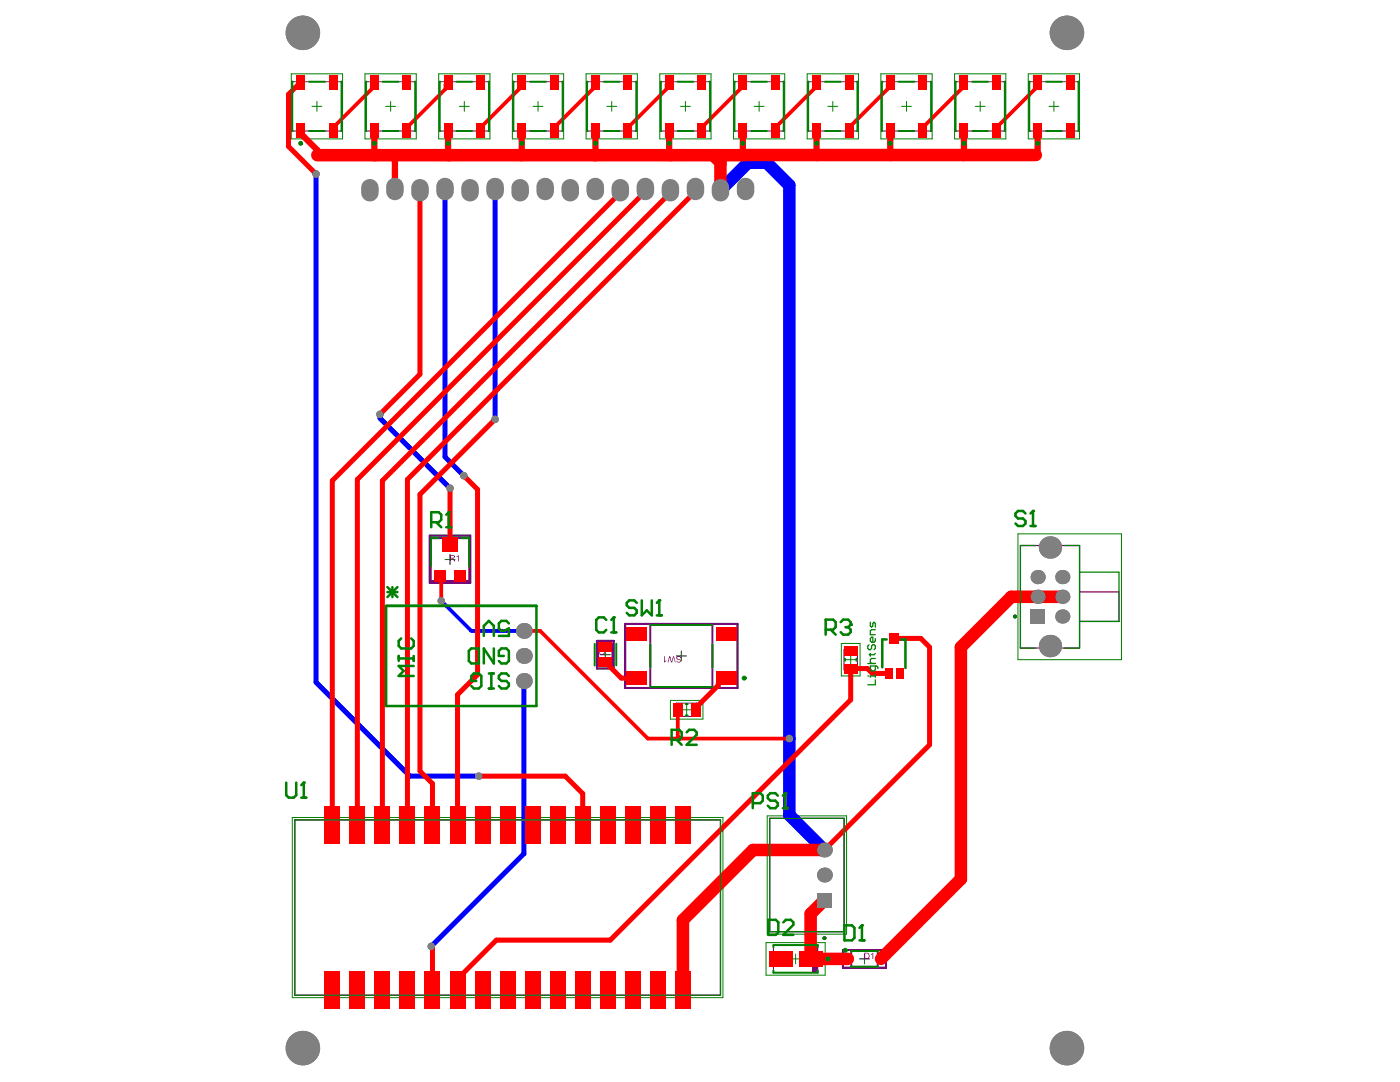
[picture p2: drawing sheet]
<svg xmlns="http://www.w3.org/2000/svg" width="279mm" height="216mm" viewBox="0 0 279 216" stroke-linecap="round" stroke-linejoin="round" font-family="sans-serif">
<path d="M88.8 111.7h2M89.8 110.7v1.9M119.8 130.6h2M120.8 129.7v1.9M135 130.9h2M136 129.9v2M171.5 191.3h2M172.5 190.4v1.9" fill="none" stroke="#000" stroke-width=".2"/>
<path d="M85.8 106.9h8v9.4h-8zM119.1 127.9h3.4v5.5h-3.4zM124.8 124.5h22.4v12.8h-22.4zM168.2 189.6h8.6v3.5h-8.6z" fill="none" stroke="#008000" stroke-width=".39"/>
<g fill="none" stroke="#008000" stroke-width=".2">
<path d="M58.1 14.7h10.3v13h-10.3zM72.8 14.7h10.3v13h-10.3zM87.5 14.7h10.3v13h-10.3zM102.3 14.7h10.2v13h-10.2zM117 14.7h10.2v13h-10.2zM131.7 14.7h10.2v13h-10.2zM146.4 14.7h10.2v13h-10.2zM161.1 14.7h10.2v13h-10.2zM175.8 14.7h10.2v13h-10.2zM190.5 14.7h10.2v13h-10.2zM205.2 14.7h10.2v13h-10.2zM62.3 21.2h1.9"/>
<path d="M63.2 20.2v2M77 21.2h1.9M78 20.2v2M91.7 21.2h1.9M92.7 20.2v2M106.4 21.2h2M107.4 20.2v2M121.1 21.2h2M122.1 20.2v2M135.8 21.2h2M136.8 20.2v2M150.5 21.2h2"/>
<path d="M151.5 20.2v2M165.2 21.2h2M166.2 20.2v2M179.9 21.2h2M180.9 20.2v2M194.6 21.2h2M195.6 20.2v2M209.3 21.2h2M210.3 20.2v2M203.2 106.5h20.6v25.1h-20.6zM133.8 139.8h6.5v3.7h-6.5zM167.9 128.4h3.7v6.5h-3.7z"/>
<path d="M168.8 131.6h2M169.8 130.7v1.9M136.1 141.6h1.9M137 140.6v2M58.3 163.1h86v36h-86zM153.1 162.8h15.9v23.6h-15.9zM152.9 188.1h11.8v6.5h-11.8zM157.8 191.3h2M158.8 190.4v1.9"/>
</g>
<path d="M86 107.4h7.6v8.5h-7.6zM119.4 128.5h2.8v4.3h-2.8zM129.8 124.7h12.4v12.4h-12.4zM169.9 189.8h5.3v3.1h-5.3z" fill="none" stroke="#800080" stroke-width=".39"/>
<g fill="none" stroke="#800080" stroke-width=".2">
<path d="M58.3 16.3h9.9v9.8h-9.9zM73 16.3h9.9v9.8h-9.9zM87.7 16.3h9.9v9.8h-9.9zM102.5 16.3h9.8v9.8h-9.8zM117.2 16.3h9.8v9.8h-9.8zM131.9 16.3h9.8v9.8h-9.8zM146.6 16.3h9.8v9.8h-9.8zM161.3 16.3h9.8v9.8h-9.8zM176 16.3h9.8v9.8h-9.8zM190.7 16.3h9.8v9.8h-9.8zM205.4 16.3h9.8v9.8h-9.8zM168.4 129.6h2.7v4.1h-2.7z"/>
<path d="M135 140.3h4.1v2.7h-4.1zM154.4 188.6h8.8v5.5h-8.8z"/>
</g>
<path d="M203.6 108.9h11.8v20.4h-11.8zM215.4 118.1h7.9v5.9h-7.9M58.8 163.6h85v35h-85zM153.6 163.3h14.9v22.6h-14.9z" fill="none" stroke="#800080" stroke-width=".25"/>
<path d="M162 188.6h1.2v5.5h-1.2z" fill-rule="evenodd" fill="#800080"/>
<g fill="none" stroke="#800080" stroke-width=".39">
<path d="M85.8 106.9h8v9.4h-8zM119.1 127.9h3.4v5.5h-3.4zM124.8 124.5h22.4v12.8h-22.4zM168.2 189.6h8.6v3.5h-8.6z"/>
<circle cx="202.6" cy="123" r=".2"/>
<circle cx="164.5" cy="187.2" r=".2"/>
</g>
<g fill="#800080">
<path d="M119.5 129.7l.2-.1 .2 .1a.45 .45 0 0 0-.1 .7 .45 .45 0 0 0 .7 0 .36 .36 0 0 0 .1-.4 .36 .36 0 0 0-.3-.3v-.2l.4 .2v.4a.65 .65 0 0 1-.6 .5 .65 .65 0 0 1-.7-.6z"/>
<path d="M119.5 128.8h1.2v.2h-1l.2 .2-.1 .1z"/>
<path d="M173.8 190.4l.5-.3v1.2h-.2v-.9l-.3 .2z"/>
<path d="M91.2 111l.4-.2v1.2h-.2v-1l-.3 .2z"/>
<path d="M135 131l.4-.1a.37 .37 0 0 1 .5 .4l-.2-.1a.35 .35 0 0 0-.3-.2 .35 .35 0 0 0-.3 .3l.3 .2a.42 .42 0 0 1 .4 .1 .42 .42 0 0 1 0 .5 .53 .53 0 0 1-.8-.3l.2 .1a.24 .24 0 0 0 .3 .2 .24 .24 0 0 0 .1-.4l-.2-.1a.36 .36 0 0 1-.4-.1 .36 .36 0 0 1 0-.5z"/>
<path d="M133.5 130.9h.2l.3 1.1 .3-1.1h.2l.3 1.3h-.1l-.3-1.1-.3 1.1h-.2l-.3-1.1-.2 1.1h-.2z"/>
<path d="M132.5 130.9h.2v1l.3-.2-.4 .5z"/>
<path d="M172.7 190.2v1h.3a.49 .49 0 0 0 .4-.5 .49 .49 0 0 0-.4-.5zM172.5 190.1h.8l.2 .4v.5a.37 .37 0 0 1-.5 .3h-.5z"/>
<path d="M90 110.9v.4h.3a.21 .21 0 0 0 .3-.2 .21 .21 0 0 0-.2-.2zM89.8 110.8h.6a.36 .36 0 0 1 .4 .2 .36 .36 0 0 1-.3 .5l.4 .5h-.2l-.4-.5h-.3v.5h-.2z"/>
</g>
<path d="M63.1 34.7v101.4l18.7 18.8h13.8M88.8 37.7v53.5l3.8 3.7M98.8 37.7v46M75.8 82.7v.7l14 14M104.6 135.9v34.5l-18.5 18.4" fill="none" stroke="#00f" stroke-width="1"/>
<path d="M143.8 38l5.5-5.5h3.7l4.5 4.5v125.6l7 7" fill="none" stroke="#00f" stroke-width="2.5"/>
<path d="M88.1 119.9l6 6h10.5" fill="none" stroke="#00f" stroke-width=".75"/>
<g fill="#808080">
<circle cx="60.4" cy="6.5" r="3.4"/>
<circle cx="212.9" cy="6.5" r="3.4"/>
<circle cx="60.4" cy="209.1" r="3.4"/>
<circle cx="212.9" cy="209.1" r="3.4"/>
<circle cx="88.1" cy="119.9" r=".75"/>
<circle cx="157.5" cy="147.4" r=".75"/>
<circle cx="95.6" cy="154.9" r=".75"/>
<circle cx="86.1" cy="188.8" r=".75"/>
<circle cx="63.1" cy="34.7" r=".75"/>
<circle cx="92.6" cy="94.9" r=".75"/>
<circle cx="98.8" cy="83.7" r=".75"/>
<circle cx="89.8" cy="97.4" r=".75"/>
<circle cx="75.8" cy="82.7" r=".75"/>
<circle cx="148.8" cy="37.7" r="1.5"/>
<circle cx="103.8" cy="38" r="1.5"/>
<circle cx="98.8" cy="37.7" r="1.5"/>
<circle cx="93.8" cy="38" r="1.5"/>
<circle cx="212" cy="119.1" r="1.42"/>
<circle cx="212" cy="123" r="1.42"/>
<circle cx="212" cy="115.1" r="1.42"/>
<circle cx="104.6" cy="135.9" r="1.57"/>
<circle cx="88.8" cy="37.7" r="1.5"/>
<circle cx="209.5" cy="109.2" r="2.23"/>
<circle cx="209.5" cy="128.9" r="2.23"/>
<circle cx="207.1" cy="115.1" r="1.42"/>
<circle cx="207.1" cy="119.1" r="1.42"/>
<circle cx="104.6" cy="125.9" r="1.57"/>
<circle cx="138.8" cy="37.7" r="1.5"/>
<circle cx="83.8" cy="38" r="1.5"/>
<circle cx="78.8" cy="37.7" r="1.5"/>
<circle cx="73.8" cy="38" r="1.5"/>
<circle cx="128.8" cy="37.7" r="1.5"/>
<circle cx="118.8" cy="37.7" r="1.5"/>
<circle cx="108.8" cy="37.7" r="1.5"/>
<circle cx="104.6" cy="130.9" r="1.57"/>
<circle cx="143.8" cy="38" r="1.5"/>
<circle cx="133.8" cy="38" r="1.5"/>
<circle cx="123.8" cy="38" r="1.5"/>
<circle cx="113.8" cy="38" r="1.5"/>
<circle cx="164.5" cy="174.6" r="1.48"/>
<circle cx="164.5" cy="169.6" r="1.48"/>
</g>
<g fill="#808080">
<path d="M205.7 121.6h2.8v2.8h-2.8z" fill-rule="evenodd"/>
<path d="M163 178.1h3v3h-3z" fill-rule="evenodd"/>
</g>
<g fill="none" stroke="#f00" stroke-width="1">
<path d="M60 16.4l-2.4 2.4v10.4l5.5 5.5M83.8 38v36.7l-8 8M123.8 38v.5l-57.5 57.4v68.7M128.8 37.7v.5l-57.5 57.5v68.9M133.8 38v.5l-57.5 57.4v68.7M138.8 37.7v.5l-57.5 57.5v68.9M89.8 97.4v11.2M92.6 94.9l2.7 2.8v36.9l-4 4v26M98.8 83.7l-15 15v55.2l2.5 2.5v8.2M120.8 132.1h.4l.4 .4v.4l2.4 2.4h3M144.9 135.3h-.7l-.8 .9v.5l-4.6 4.6v.3M177.4 134.4h-3.3l-1-1h-3.3v6.2l-48 48h-22.7l-7.8 7.7v2.3"/>
<path d="M178.4 127.4h5.4l1.7 1.7v19.5l-21 21M95.6 154.9h17.2l3.5 3.5v6.2M86.1 188.8l.2 .3v8.5"/>
</g>
<path d="M60 26v.6l3.3 3.4v1M74.7 26v4.9l.1 .1M78.3 31l.5 .5v6.2M89.4 26v4.8l.2 .2M104.1 26v5M118.8 26v5M133.5 26v4.7l.3 .3M148.3 26v4.9M163 26v4.9M177.7 26v4.8l.1 .1M192.4 26v4.8l-.1 .1M207.1 26v4.6l-.4 .3" fill="none" stroke="#f00" stroke-width="1.2"/>
<path d="M63.3 31h85M142.3 31l1.5 1.4v5.6M148.3 30.9h58.4M212 119.1h-10.2l-10 10v46.3l-16 15.9M164.5 179.6l-2.7 2.7v9h7.4M164.5 169.6h-14.2l-14 14v14" fill="none" stroke="#f00" stroke-width="2.5"/>
<g fill="none" stroke="#f00" stroke-width=".75">
<path d="M74.7 16.4l-.5 .5v.9l-7.7 7.7v.5M89.4 16.4l-.5 .5v.9l-7.7 7.7v.5M104.1 16.4l-.5 .5v.9l-7.7 7.7v.5M118.8 16.4l-.5 .5v.9l-7.7 7.7v.5M133.5 16.4l-.5 .5v.9l-7.7 7.7v.5M148.3 16.4l-.6 .5v.9l-7.7 7.7v.5M163 16.4l-.6 .5v.9l-7.7 7.7v.5M177.7 16.4l-.5 .5v.9l-7.7 7.7v.5M192.4 16.4l-.5 .5v.9l-7.7 7.7v.5M207.1 16.4l-.5 .5v.9l-7.7 7.7v.5M87.8 114.9l.3 .3v4.7M104.6 125.9h3.2l21.5 21.5h28.2"/>
<path d="M135.3 141.6v5.3l.4 .5"/>
</g>
<g fill="#808080">
<circle cx="60.4" cy="6.5" r="3.4"/>
<circle cx="212.9" cy="6.5" r="3.4"/>
<circle cx="60.4" cy="209.1" r="3.4"/>
<circle cx="212.9" cy="209.1" r="3.4"/>
<circle cx="88.1" cy="119.9" r=".75"/>
<circle cx="157.5" cy="147.4" r=".75"/>
<circle cx="95.6" cy="154.9" r=".75"/>
<circle cx="86.1" cy="188.8" r=".75"/>
<circle cx="63.1" cy="34.7" r=".75"/>
<circle cx="92.6" cy="94.9" r=".75"/>
<circle cx="98.8" cy="83.7" r=".75"/>
<circle cx="89.8" cy="97.4" r=".75"/>
<circle cx="75.8" cy="82.7" r=".75"/>
</g>
<path d="M93.8 37.5v1M98.8 37.2v1M103.8 37.5v1M148.8 37.2v1" fill="none" stroke="#808080" stroke-width="3.5"/>
<g fill="#808080">
<circle cx="212" cy="119.1" r="1.42"/>
<circle cx="212" cy="123" r="1.42"/>
<circle cx="212" cy="115.1" r="1.42"/>
<circle cx="104.6" cy="135.9" r="1.57"/>
</g>
<path d="M88.8 37.2v1" fill="none" stroke="#808080" stroke-width="3.5"/>
<path d="M205.7 121.6h2.8v2.8h-2.8z" fill-rule="evenodd" fill="#808080"/>
<g fill="#808080">
<circle cx="209.5" cy="109.2" r="2.23"/>
<circle cx="209.5" cy="128.9" r="2.23"/>
<circle cx="207.1" cy="115.1" r="1.42"/>
<circle cx="207.1" cy="119.1" r="1.42"/>
<circle cx="104.6" cy="125.9" r="1.57"/>
</g>
<path d="M73.8 37.5v1M78.8 37.2v1M83.8 37.5v1M108.8 37.2v1M118.8 37.2v1M128.8 37.2v1M138.8 37.2v1" fill="none" stroke="#808080" stroke-width="3.5"/>
<circle cx="104.6" cy="130.9" r="1.57" fill="#808080"/>
<path d="M113.8 37.5v1M123.8 37.5v1M133.8 37.5v1M143.8 37.5v1" fill="none" stroke="#808080" stroke-width="3.5"/>
<path d="M163 178.1h3v3h-3z" fill-rule="evenodd" fill="#808080"/>
<g fill="#808080">
<circle cx="164.5" cy="174.6" r="1.48"/>
<circle cx="164.5" cy="169.6" r="1.48"/>
</g>
<g fill="#f00">
<path d="M178.7 133.3h1.6v2.2h-1.6z" fill-rule="evenodd"/>
<path d="M177.5 126.3h1.9v2.2h-1.9z" fill-rule="evenodd"/>
<path d="M176.6 133.3h1.5v2.2h-1.5z" fill-rule="evenodd"/>
<path d="M119.5 131.2h2.6v1.8h-2.6z" fill-rule="evenodd"/>
<path d="M119.5 128.2h2.6v1.9h-2.6z" fill-rule="evenodd"/>
<path d="M168.4 190.6h1.6v1.5h-1.6z" fill-rule="evenodd"/>
<path d="M175 191.3l.8-.7 .8 .7-.7 .8z" fill-rule="evenodd"/>
<path d="M159.4 189.8h4.7v3.1h-4.7z" fill-rule="evenodd"/>
<path d="M153.4 189.8h4.7v3.1h-4.7z" fill-rule="evenodd"/>
<path d="M90.6 113.8h2.4v2.3h-2.4z" fill-rule="evenodd"/>
<path d="M86.7 113.8h2.3v2.3h-2.3z" fill-rule="evenodd"/>
<path d="M88.2 107.1h3.2v2.9h-3.2z" fill-rule="evenodd"/>
<path d="M137.8 140.3h2v2.7h-2z" fill-rule="evenodd"/>
<path d="M134.3 140.3h2v2.7h-2z" fill-rule="evenodd"/>
<path d="M168.4 128.9h2.7v1.9h-2.7z" fill-rule="evenodd"/>
<path d="M168.4 132.4h2.7v2h-2.7z" fill-rule="evenodd"/>
<path d="M125 125.1h4.1v2.7h-4.1z" fill-rule="evenodd"/>
<path d="M142.9 125.1h4.1v2.7h-4.1z" fill-rule="evenodd"/>
<path d="M125 133.9h4.1v2.8h-4.1z" fill-rule="evenodd"/>
<path d="M142.9 133.9h4.1v2.8h-4.1z" fill-rule="evenodd"/>
<path d="M134.8 160.9h3v7.5h-3z" fill-rule="evenodd"/>
<path d="M64.8 160.9h3v7.5h-3z" fill-rule="evenodd"/>
<path d="M129.8 160.9h3v7.5h-3z" fill-rule="evenodd"/>
<path d="M119.8 193.8h3v7.5h-3z" fill-rule="evenodd"/>
<path d="M114.8 193.8h3v7.5h-3z" fill-rule="evenodd"/>
<path d="M124.8 193.8h3v7.5h-3z" fill-rule="evenodd"/>
<path d="M69.8 193.8h3v7.5h-3z" fill-rule="evenodd"/>
<path d="M64.8 193.8h3v7.5h-3z" fill-rule="evenodd"/>
<path d="M74.8 193.8h3v7.5h-3z" fill-rule="evenodd"/>
<path d="M129.8 193.8h3v7.5h-3z" fill-rule="evenodd"/>
<path d="M134.8 193.8h3v7.5h-3z" fill-rule="evenodd"/>
<path d="M69.8 160.9h3v7.5h-3z" fill-rule="evenodd"/>
<path d="M84.8 193.8h3v7.5h-3z" fill-rule="evenodd"/>
<path d="M79.8 193.8h3v7.5h-3z" fill-rule="evenodd"/>
<path d="M89.8 193.8h3v7.5h-3z" fill-rule="evenodd"/>
<path d="M99.8 160.9h3v7.5h-3z" fill-rule="evenodd"/>
<path d="M109.8 160.9h3v7.5h-3z" fill-rule="evenodd"/>
<path d="M104.8 160.9h3v7.5h-3z" fill-rule="evenodd"/>
<path d="M84.8 160.9h3v7.5h-3z" fill-rule="evenodd"/>
<path d="M94.8 160.9h3v7.5h-3z" fill-rule="evenodd"/>
<path d="M104.8 193.8h3v7.5h-3z" fill-rule="evenodd"/>
<path d="M94.8 193.8h3v7.5h-3z" fill-rule="evenodd"/>
<path d="M99.8 193.8h3v7.5h-3z" fill-rule="evenodd"/>
<path d="M89.8 160.9h3v7.5h-3z" fill-rule="evenodd"/>
<path d="M124.8 160.9h3v7.5h-3z" fill-rule="evenodd"/>
<path d="M119.8 160.9h3v7.5h-3z" fill-rule="evenodd"/>
<path d="M79.8 160.9h3v7.5h-3z" fill-rule="evenodd"/>
<path d="M109.8 193.8h3v7.5h-3z" fill-rule="evenodd"/>
<path d="M114.8 160.9h3v7.5h-3z" fill-rule="evenodd"/>
<path d="M74.8 160.9h3v7.5h-3z" fill-rule="evenodd"/>
<path d="M65.6 14.9h1.8v3h-1.8z" fill-rule="evenodd"/>
<path d="M59.1 24.6h1.8v2.9h-1.8z" fill-rule="evenodd"/>
<path d="M65.6 24.6h1.8v2.9h-1.8z" fill-rule="evenodd"/>
<path d="M59.1 14.9h1.8v3h-1.8z" fill-rule="evenodd"/>
<path d="M80.3 14.9h1.8v3h-1.8z" fill-rule="evenodd"/>
<path d="M73.8 24.6h1.8v2.9h-1.8z" fill-rule="evenodd"/>
<path d="M80.3 24.6h1.8v2.9h-1.8z" fill-rule="evenodd"/>
<path d="M73.8 14.9h1.8v3h-1.8z" fill-rule="evenodd"/>
<path d="M95 14.9h1.8v3h-1.8z" fill-rule="evenodd"/>
<path d="M88.5 24.6h1.8v2.9h-1.8z" fill-rule="evenodd"/>
<path d="M95 24.6h1.8v2.9h-1.8z" fill-rule="evenodd"/>
<path d="M88.5 14.9h1.8v3h-1.8z" fill-rule="evenodd"/>
<path d="M109.7 14.9h1.8v3h-1.8z" fill-rule="evenodd"/>
<path d="M103.2 24.6h1.8v2.9h-1.8z" fill-rule="evenodd"/>
<path d="M109.7 24.6h1.8v2.9h-1.8z" fill-rule="evenodd"/>
<path d="M103.2 14.9h1.8v3h-1.8z" fill-rule="evenodd"/>
<path d="M124.4 14.9h1.8v3h-1.8z" fill-rule="evenodd"/>
<path d="M117.9 24.6h1.8v2.9h-1.8z" fill-rule="evenodd"/>
<path d="M124.4 24.6h1.8v2.9h-1.8z" fill-rule="evenodd"/>
<path d="M117.9 14.9h1.8v3h-1.8z" fill-rule="evenodd"/>
<path d="M139.2 14.9h1.7v3h-1.7z" fill-rule="evenodd"/>
<path d="M132.7 24.6h1.7v2.9h-1.7z" fill-rule="evenodd"/>
<path d="M139.2 24.6h1.7v2.9h-1.7z" fill-rule="evenodd"/>
<path d="M132.7 14.9h1.7v3h-1.7z" fill-rule="evenodd"/>
<path d="M153.9 14.9h1.7v3h-1.7z" fill-rule="evenodd"/>
<path d="M147.4 24.6h1.7v2.9h-1.7z" fill-rule="evenodd"/>
<path d="M153.9 24.6h1.7v2.9h-1.7z" fill-rule="evenodd"/>
<path d="M147.4 14.9h1.7v3h-1.7z" fill-rule="evenodd"/>
<path d="M168.6 14.9h1.7v3h-1.7z" fill-rule="evenodd"/>
<path d="M162.1 24.6h1.7v2.9h-1.7z" fill-rule="evenodd"/>
<path d="M168.6 24.6h1.7v2.9h-1.7z" fill-rule="evenodd"/>
<path d="M162.1 14.9h1.7v3h-1.7z" fill-rule="evenodd"/>
<path d="M183.3 14.9h1.7v3h-1.7z" fill-rule="evenodd"/>
<path d="M176.8 24.6h1.8v2.9h-1.8z" fill-rule="evenodd"/>
<path d="M183.3 24.6h1.7v2.9h-1.7z" fill-rule="evenodd"/>
<path d="M176.8 14.9h1.8v3h-1.8z" fill-rule="evenodd"/>
<path d="M198 14.9h1.8v3h-1.8z" fill-rule="evenodd"/>
<path d="M191.5 24.6h1.8v2.9h-1.8z" fill-rule="evenodd"/>
<path d="M198 24.6h1.8v2.9h-1.8z" fill-rule="evenodd"/>
<path d="M191.5 14.9h1.8v3h-1.8z" fill-rule="evenodd"/>
<path d="M212.7 14.9h1.8v3h-1.8z" fill-rule="evenodd"/>
<path d="M206.2 24.6h1.8v2.9h-1.8z" fill-rule="evenodd"/>
<path d="M212.7 24.6h1.8v2.9h-1.8z" fill-rule="evenodd"/>
<path d="M206.2 14.9h1.8v3h-1.8z" fill-rule="evenodd"/>
</g>
<g fill="#f00">
<path d="M175.9 190.6a.73 .73 0 0 1 .7 .7h-.7z"/>
<path d="M175.2 190.8l.6-.2v.7h-.8z"/>
<path d="M175 191.3h.8v.8a.73 .73 0 0 1-.8-.8z"/>
<path d="M175.9 191.3h.7a.73 .73 0 0 1-.7 .8z"/>
</g>
<g fill="none" stroke="#008000" stroke-width=".5">
<path d="M77.3 117.1l2 2M77.3 118.1h2M78.3 117.1v2M79.3 117.1l-2 2M77.1 120.9h30v20h-30zM79.6 130.9v1M79.6 131.4h3M80.1 127.4l-.5 .5v1l.5 .5h2l.5-.5v-1l-.5-.5M82.6 132.9h-3l1 1-1 1h3M82.6 130.9v1M93.6 129.9l.5-.5h1.5v3h-1.5l-.5-.5zM95.1 135.9h-1v-1l.5-.5h1l.5 .5v2l-.5 .5h-1l-.5-.5"/>
<path d="M96.6 126.9v-2l1-1 1 1v2M97.6 137.4h1M97.6 134.4h1M98.1 134.4v3M98.6 129.4v3l-2-3v3M100.6 130.9h-1v-1l.5-.5h1l.5 .5v2l-.5 .5h-1l-.5-.5M101.6 124.4l-.5-.5h-1l-.5 .5v1l.5 .5h.5l1-.5v1.5h-2M101.6 134.9l-.5-.5h-1l-.5 .5v.5l.5 .5h1l.5 .5v.5l-.5 .5h-1l-.5-.5M121 123.7l-.5-.5h-1l-.5 .5v2l.5 .5h1l.5-.5M122 126.2h1M122.5 123.2v3M177 127.6h-.9v5.5"/>
<path d="M179.9 127.6h.8v5.7"/>
</g>
<g fill="none" stroke="#008000" stroke-width=".39">
<path d="M58.4 16.3v9.8M61.7 16.3h3.1M68.1 16.3v9.8M73.1 16.3v9.8M76.4 16.3h3.1M82.8 16.3v9.8M87.8 16.3v9.8M91.1 16.3h3.1M97.5 16.3v9.8M102.6 16.3v9.8M105.8 16.3h3.1M112.2 16.3v9.8"/>
<path d="M117.3 16.3v9.8M120.5 16.3h3.2M126.9 16.3v9.8M132 16.3v9.8M135.2 16.3h3.2M141.6 16.3v9.8M146.7 16.3v9.8M149.9 16.3h3.2M156.3 16.3v9.8M161.4 16.3v9.8M164.6 16.3h3.2M171 16.3v9.8"/>
<path d="M176.1 16.3v9.8M179.3 16.3h3.2M185.7 16.3v9.8M190.8 16.3v9.8M194 16.3h3.2M200.4 16.3v9.8M205.5 16.3v9.8M208.8 16.3h3.1M215.2 16.3v9.8M61.7 26.1h3.1M76.4 26.1h3.1M91.1 26.1h3.1"/>
<path d="M105.8 26.1h3.1M120.5 26.1h3.2M135.2 26.1h3.2M149.9 26.1h3.2M164.6 26.1h3.2M179.3 26.1h3.2M194 26.1h3.2M208.8 26.1h3.1M87.5 107.4h-1.5v5.6M92.1 107.4h1.5v5.6M118.7 128.5v4.3M123 128.4v4.4"/>
<path d="M129.8 124.7h12.4M129.8 128.6v4.6M129.8 137.1h12.4M142.2 128.6v4.6M168.6 131.4v.4M170.9 131.4v.4M136.8 142.8h.4M136.8 140.5h.4M154.4 189v-.4h8.8v.4M154.4 193.6v.5h8.8v-.5M169.9 189.9v-.1h5.3v.1M169.9 192.8v.1h5.3v-.1"/>
</g>
<g fill="none" stroke="#008000" stroke-width=".25">
<path d="M206.7 108.9h-3.1v20.4h3.1M212.4 108.9h3v20.4h-3M215.4 114.2h7.9v9.8h-7.9M173.2 134.9h.1M173.2 132.4h1.5M173.4 128.6l-.2 .3v.5l.2 .2h.3l.2-.2v-.5l.3-.3h.2l.3 .3v.5l-.3 .2M173.7 124.2v.7l.2 .2 .3-.2v-.5l.2-.2 .3 .2v.7M173.7 130.4v.5M174.7 135.6v1h-1.5M174.7 127.4v.5l-.3 .2h-.5l-.2-.2v-.5l.2-.3h.3v1M174.7 132.9v.7l-.3 .3h-.5l-.2-.3v-.7h1.2l.3 .2v.3M174.7 134.6v.5"/>
<path d="M174.7 134.9h-1v.2M174.7 125.6h-.8l-.2 .3v.7h1M174.7 131.4h-.8l-.2 .2v.5l.2 .3M174.7 130.4l-.3 .2h-1M58.8 163.6h85v35h-85zM153.6 163.3h14.9v22.6h-14.9z"/>
</g>
<circle cx="122.5" cy="123.2" r=".25" fill="#008000"/>
<path d="M122.5 123.2l-.5 .5M168.5 184.6h1.5l.5 .5v2l-.5 .5h-1.5zM171.5 187.6h1M172 184.6v3" fill="none" stroke="#008000" stroke-width=".5"/>
<circle cx="172" cy="184.6" r=".25" fill="#008000"/>
<path d="M155.2 158.8l-.5-.5h-1l-.5 .5v.5l.5 .5h1l.5 .5v.5l-.5 .5h-1l-.5-.5M156.7 158.3v3M150.2 160.3h1.5l.5-.5v-1l-.5-.5h-1.5v3M156.2 161.3h1M153.3 183.5h1.5l.5 .5v2l-.5 .5h-1.5zM156.3 184l.5-.5h1l.5 .5v.5l-2 2h2M172 184.6l-.5 .5" fill="none" stroke="#008000" stroke-width=".5"/>
<circle cx="156.7" cy="158.3" r=".25" fill="#008000"/>
<path d="M86.1 104.2h1.5l.5-.5v-1l-.5-.5h-1.5v3M87.1 104.2l1 1M89.1 105.2h1M89.6 102.2v3M156.7 158.3l-.5 .5" fill="none" stroke="#008000" stroke-width=".5"/>
<circle cx="89.6" cy="102.2" r=".25" fill="#008000"/>
<path d="M89.6 102.2l-.5 .5M164.8 125.6h1.5l.5-.5v-1l-.5-.5h-1.5v3M165.8 125.6l1 1M167.8 124.1l.5-.5h1l.5 .5v.5M134 147.6h1.5l.5-.5v-1l-.5-.5h-1.5v3M135 147.6l1 1M137 146.1l.5-.5h1l.5 .5v.5l-2 2h2" fill="none" stroke="#008000" stroke-width=".5"/>
<circle cx="169.8" cy="124.6" r=".25" fill="#008000"/>
<path d="M128.1 119.8v3l1-1 1 1v-3M131.6 119.8v3M127.1 120.3l-.5-.5h-1l-.5 .5v.5l.5 .5h1l.5 .5v.5l-.5 .5h-1l-.5-.5M131.1 122.8h1M168.8 125.1h.5M169.3 125.1l.5 .5v.5l-.5 .5h-1l-.5-.5M169.8 124.6l-.5 .5" fill="none" stroke="#008000" stroke-width=".5"/>
<circle cx="131.6" cy="119.8" r=".25" fill="#008000"/>
<path d="M131.6 119.8l-.5 .5M204.7 102.5l-.5-.5h-1l-.5 .5v.5l.5 .5h1l.5 .5v.5l-.5 .5h-1l-.5-.5M205.7 105h1M206.2 102v3" fill="none" stroke="#008000" stroke-width=".5"/>
<circle cx="206.2" cy="102" r=".25" fill="#008000"/>
<path d="M206.2 102l-.5 .5M57.1 156.2v2.5l.5 .5h1l.5-.5v-2.5M60.1 159.2h1M60.6 156.2v3" fill="none" stroke="#008000" stroke-width=".5"/>
<circle cx="60.6" cy="156.2" r=".25" fill="#008000"/>
<path d="M60.6 156.2l-.5 .5" fill="none" stroke="#008000" stroke-width=".5"/>
<g fill="none" stroke="#008000" stroke-width=".49">
<circle cx="60" cy="28.6" r=".25"/>
<circle cx="74.7" cy="28.6" r=".25"/>
<circle cx="89.4" cy="28.6" r=".25"/>
<circle cx="104.1" cy="28.6" r=".25"/>
<circle cx="118.8" cy="28.6" r=".25"/>
<circle cx="133.5" cy="28.6" r=".25"/>
<circle cx="148.3" cy="28.6" r=".25"/>
<circle cx="163" cy="28.6" r=".25"/>
<circle cx="177.7" cy="28.6" r=".25"/>
<circle cx="192.4" cy="28.6" r=".25"/>
<circle cx="207.1" cy="28.6" r=".25"/>
<circle cx="148.5" cy="135.3" r=".25"/>
<circle cx="165.2" cy="191.3" r=".25"/>
<circle cx="168.7" cy="189.6" r=".25"/>
</g>
<g fill="none" stroke="#008000" stroke-width=".39">
<circle cx="202.6" cy="123" r=".2"/>
<circle cx="164.5" cy="187.2" r=".2"/>
</g>
</svg>
